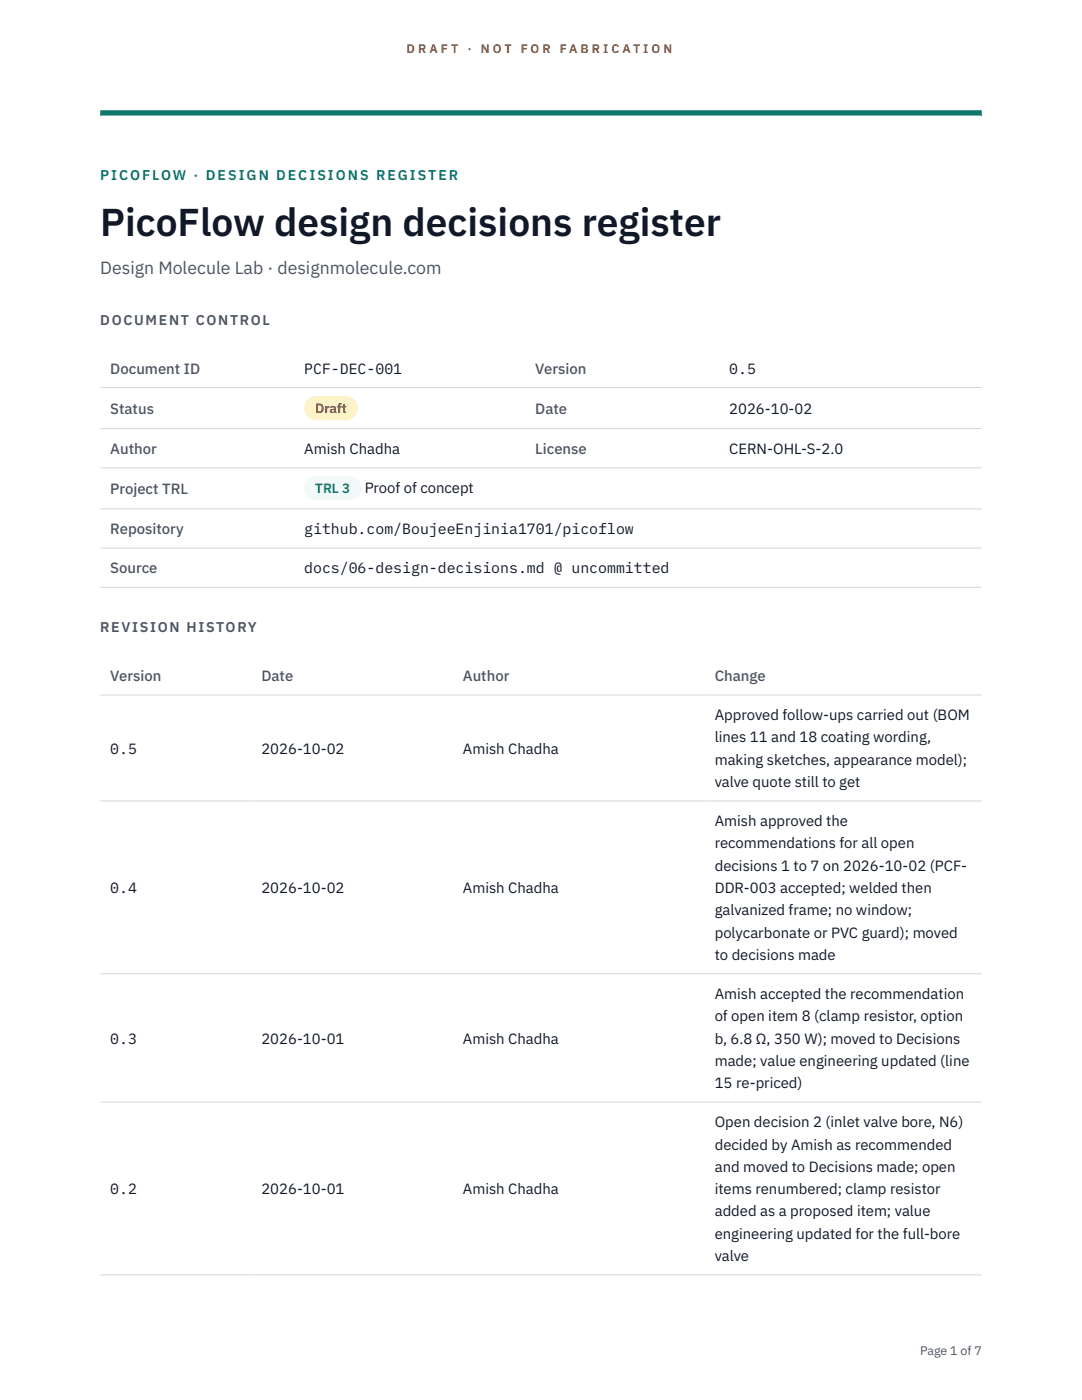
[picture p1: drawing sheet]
<svg xmlns="http://www.w3.org/2000/svg" width="216mm" height="279mm" viewBox="0 0 216 279" stroke-linecap="round" stroke-linejoin="round" font-family="sans-serif">
<defs><g id="words">
<text font-size="7.8" fill="#111827" x="20" y="47.1">PicoFlow design decisions register</text>
<text font-size="3.5" fill="#4b5563" x="20" y="54.6">Design Molecule Lab · designmolecule.com</text>
<g font-size="3" fill="#4b5563">
<text x="22" y="74.5">Document ID</text>
<text x="106.8" y="74.5">Version</text>
<text x="22" y="82.6">Status</text>
<text x="106.8" y="82.6">Date</text>
<text x="22" y="90.6">Author</text>
<text x="106.8" y="90.6">License</text>
<text x="22" y="98.6">Project TRL</text>
<text x="22" y="106.6">Repository</text>
<text x="22" y="114.4">Source</text>
<text x="22" y="135.9">Version</text>
<text x="52.2" y="135.9">Date</text>
<text x="92.4" y="135.9">Author</text>
<text x="142.6" y="135.9">Change</text>
</g>
<g font-size="3" fill="#111827">
<text x="60.7" y="74.5">PCF-DEC-001</text>
<text x="145.5" y="74.5">0.5</text>
<text x="145.5" y="82.6">2026-10-02</text>
<text x="60.7" y="90.6">Amish Chadha</text>
<text x="145.5" y="90.6">CERN-OHL-S-2.0</text>
<text x="72.8" y="98.5">Proof of concept</text>
<text x="60.7" y="106.6">github.com/BoujeeEnjinia1701/picoflow</text>
<text x="60.7" y="114.4">docs/06-design-decisions.md @ uncommitted</text>
<text x="142.6" y="143.7">Approved follow-ups carried out (BOM</text>
<text x="142.6" y="148.2">lines 11 and 18 coating wording,</text>
<text x="22" y="150.4">0.5</text>
<text x="52.2" y="150.4">2026-10-02</text>
<text x="92.4" y="150.4">Amish Chadha</text>
<text x="142.6" y="152.6">making sketches, appearance model);</text>
<text x="142.6" y="157.1">valve quote still to get</text>
<text x="142.6" y="164.9">Amish approved the</text>
<text x="142.6" y="169.3">recommendations for all open</text>
<text x="142.6" y="173.8">decisions 1 to 7 on 2026-10-02 (PCF-</text>
<text x="22" y="178.2">0.4</text>
<text x="52.2" y="178.2">2026-10-02</text>
<text x="92.4" y="178.2">Amish Chadha</text>
<text x="142.6" y="178.2">DDR-003 accepted; welded then</text>
<text x="142.6" y="182.7">galvanized frame; no window;</text>
<text x="142.6" y="187.1">polycarbonate or PVC guard); moved</text>
<text x="142.6" y="191.5">to decisions made</text>
<text x="142.6" y="199.4">Amish accepted the recommendation</text>
<text x="142.6" y="203.8">of open item 8 (clamp resistor, option</text>
<text x="22" y="208.3">0.3</text>
<text x="52.2" y="208.3">2026-10-01</text>
<text x="92.4" y="208.3">Amish Chadha</text>
<text x="142.6" y="208.3">b, 6.8 Ω, 350 W); moved to Decisions</text>
<text x="142.6" y="212.7">made; value engineering updated (line</text>
<text x="142.6" y="217.1">15 re-priced)</text>
<text x="142.6" y="225">Open decision 2 (inlet valve bore, N6)</text>
<text x="142.6" y="229.4">decided by Amish as recommended</text>
<text x="142.6" y="233.9">and moved to Decisions made; open</text>
<text x="22" y="238.3">0.2</text>
<text x="52.2" y="238.3">2026-10-01</text>
<text x="92.4" y="238.3">Amish Chadha</text>
<text x="142.6" y="238.3">items renumbered; clamp resistor</text>
<text x="142.6" y="242.7">added as a proposed item; value</text>
<text x="142.6" y="247.2">engineering updated for the full-bore</text>
<text x="142.6" y="251.6">valve</text>
</g>
<text font-size="2.8" fill="#0f766e" x="20" y="36">PICOFLOW · DESIGN DECISIONS REGISTER</text>
<g font-size="2.8" fill="#4b5563">
<text x="20" y="64.8">DOCUMENT CONTROL</text>
<text x="20" y="126.2">REVISION HISTORY</text>
</g>
<text font-size="2.7" fill="#92400e" x="62.9" y="82.5">Draft</text>
<text font-size="2.7" fill="#0f766e" x="62.9" y="98.5">TRL 3</text>
<g font-size="2.5" fill="#b45309">
<text x="81.1" y="10.5">D R A F T</text>
<text x="93.3" y="10.5">·</text>
<text x="95.9" y="10.5">N O T</text>
<text x="103.9" y="10.5">F O R</text>
<text x="111.7" y="10.5">F A B R I C A T I O N</text>
</g>
<text font-size="2.5" fill="#4b5563" x="183.6" y="270.3">Page 1 of 7</text>
</g></defs>
<path d="M20 23.1h175.9zM20 22h175.9v1.1h-175.9z" fill-rule="evenodd" fill="#0f766e"/>
<path d="M20 77.3h175.9M20 85.5h175.9M20 93.4h175.9M20 101.6h175.9M20 109.4h175.9M20 117.2h175.9M20 138.7h175.9M20 159.9h175.9M20 194.3h175.9M20 219.9h175.9M20 254.4h175.9" fill="none" stroke="#d1d5db" stroke-width=".2"/>
<path d="M60.7 79h10.7v4.9h-10.7z" fill="#fef3c7"/>
<path d="M60.7 95.1h11.4v4.8h-11.4z" fill="#f0fdfa"/>
<use href="#words"/>
</svg>
